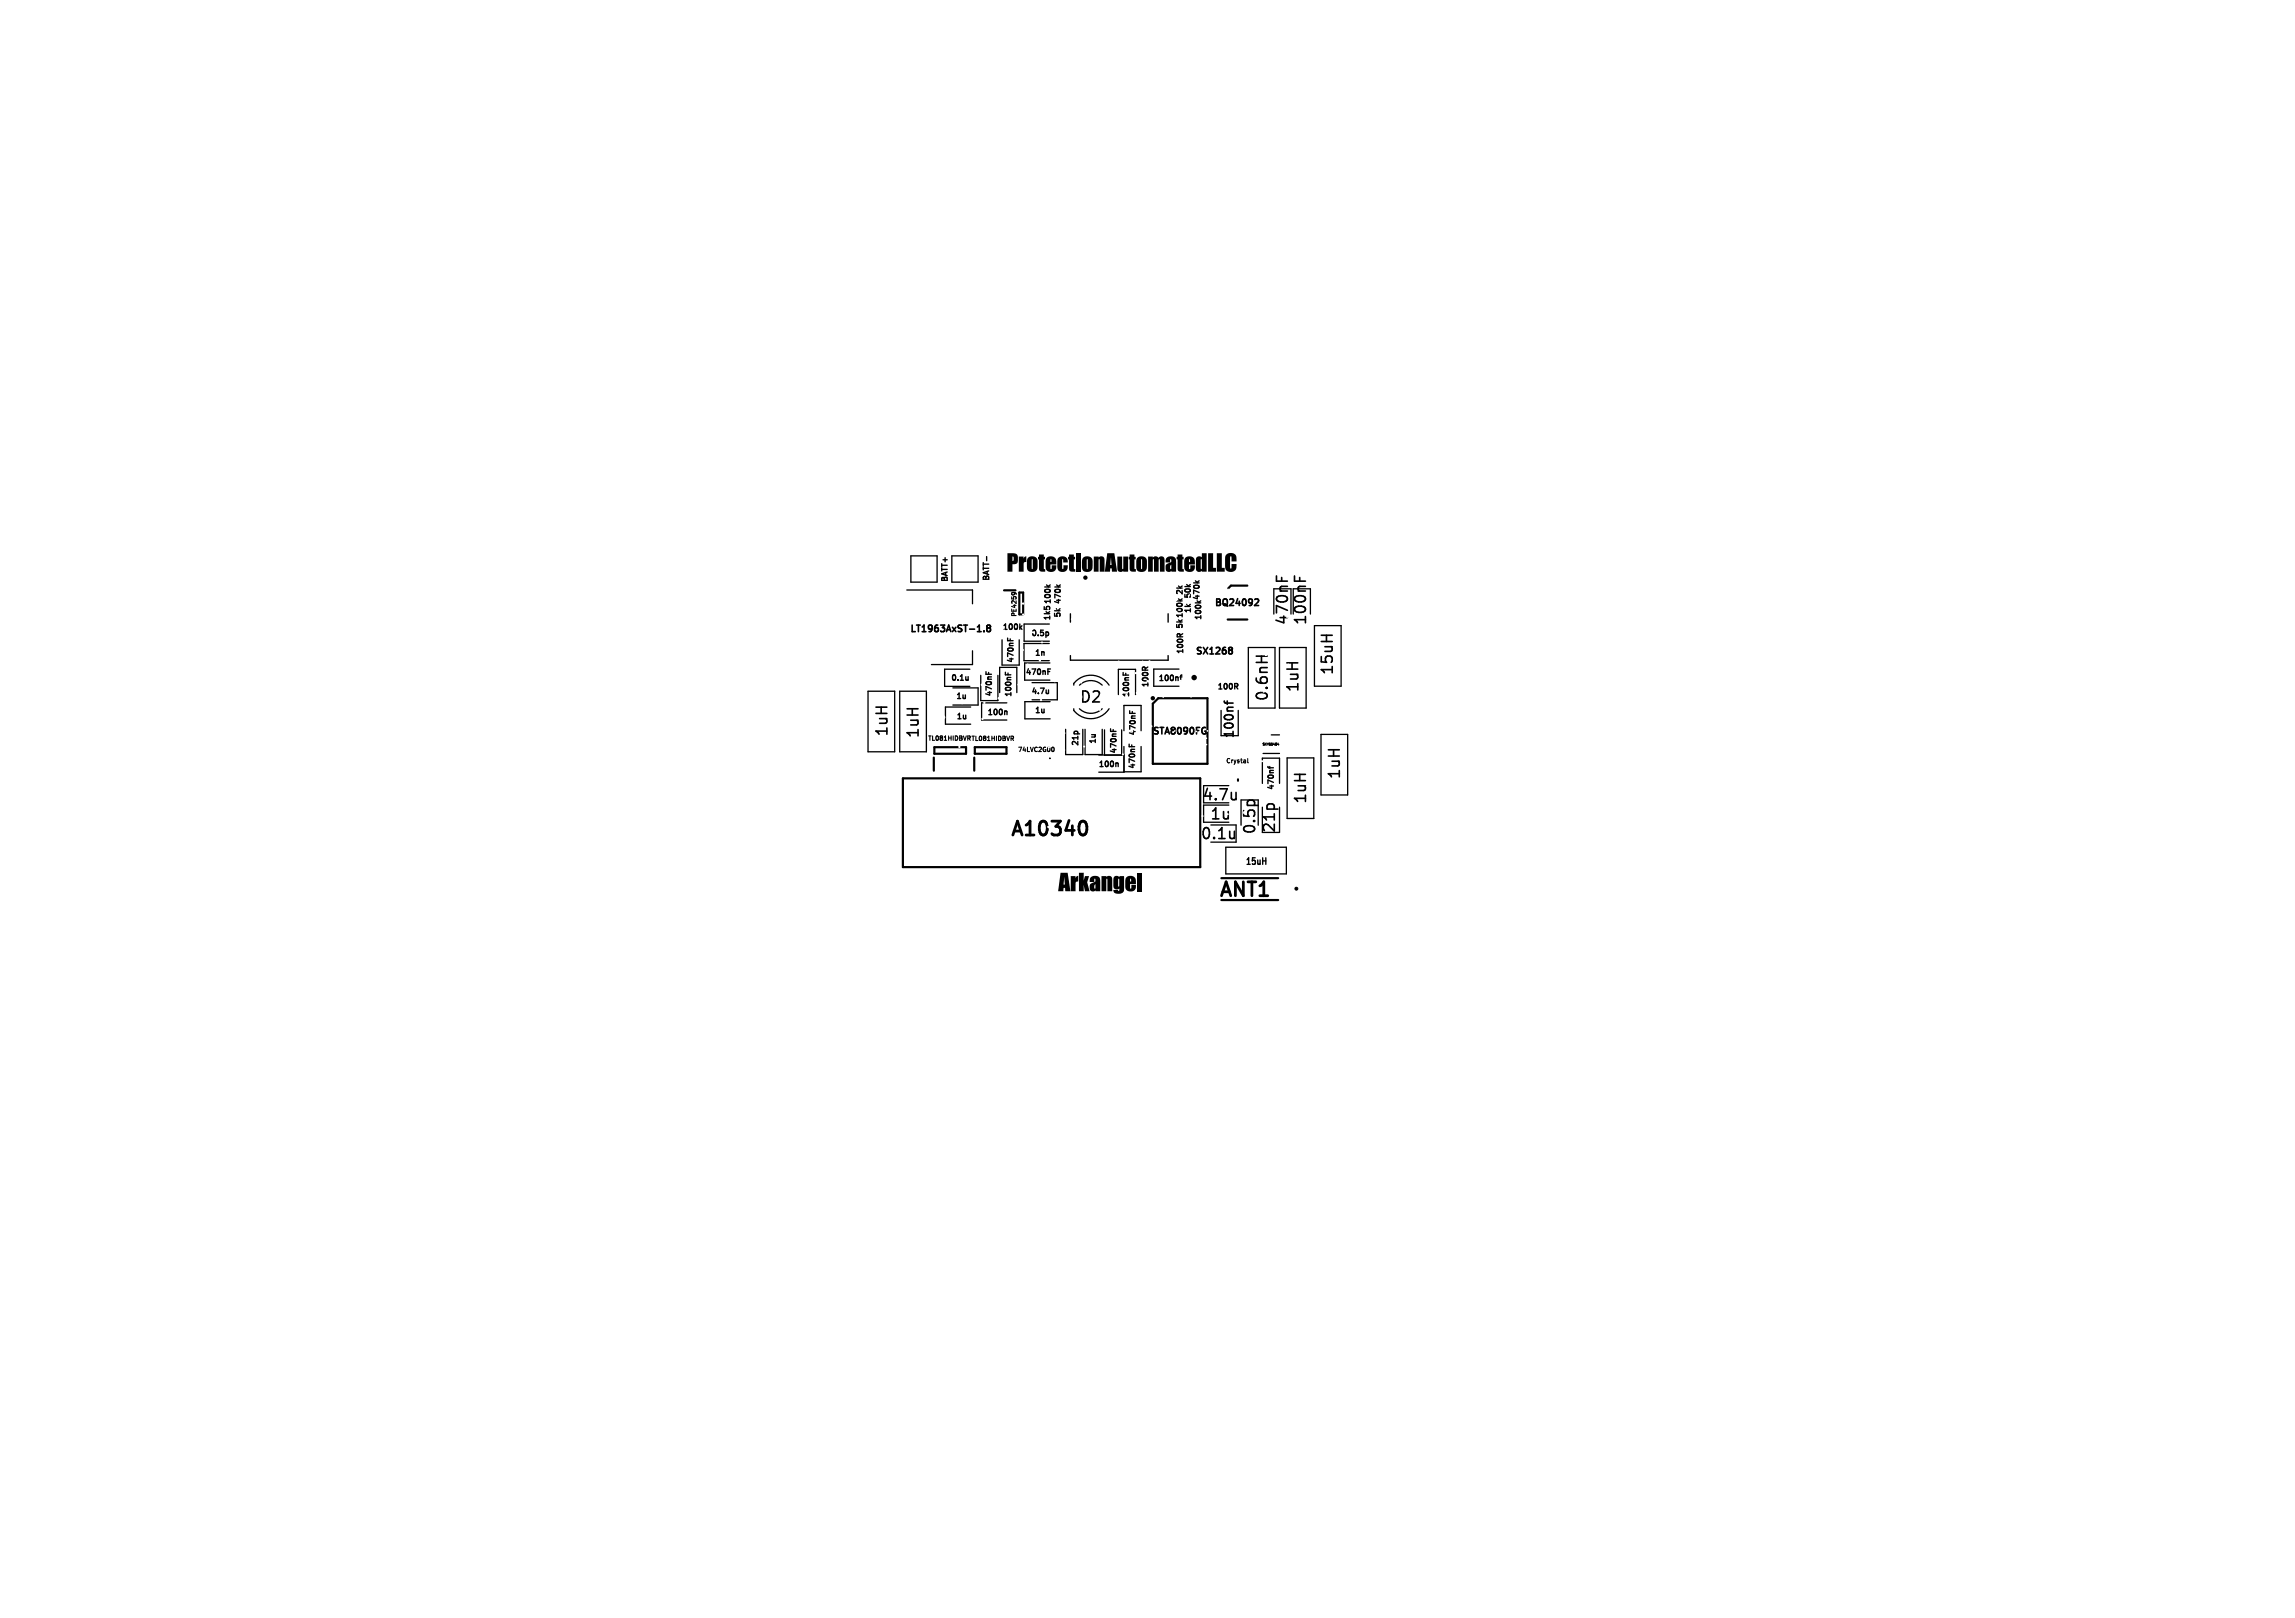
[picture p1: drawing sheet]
<svg xmlns="http://www.w3.org/2000/svg" width="210mm" height="148mm" viewBox="0 0 210 148" stroke-linecap="round" stroke-linejoin="round" font-family="sans-serif">
<defs><g id="words">
<text font-size="2.1" fill="#fff" x="92.1" y="52.6">ProtectionAutomatedLLC</text>
<text font-size="2.1" x="96.8" y="81.8">Arkangel</text>
<text font-size="1.8" fill="#fff" x="92.4" y="76.8">A10340</text>
<text font-size="1.8" x="111.5" y="82.3">ANT1</text>
<g font-size="1.4" fill="#fff">
<text x="118" y="57.2" transform="rotate(-90 118 57.2)">470nF</text>
<text x="116.2" y="64.2" transform="rotate(-90 116.2 64.2)">0.6nH</text>
<text x="119" y="63.4" transform="rotate(-90 119 63.4)">1uH</text>
<text x="122.1" y="61.8" transform="rotate(-90 122.1 61.8)">15uH</text>
<text x="110.7" y="75.1">1u</text>
<text x="115" y="76.4" transform="rotate(-90 115 76.4)">0.5p</text>
<text x="116.8" y="76.2" transform="rotate(-90 116.8 76.2)">21p</text>
</g>
<g font-size="1.4">
<text x="119.7" y="57.2" transform="rotate(-90 119.7 57.2)">100nF</text>
<text x="98.8" y="64.4">D2</text>
<text x="81.4" y="67.4" transform="rotate(-90 81.4 67.4)">1uH</text>
<text x="84.2" y="67.6" transform="rotate(-90 84.2 67.6)">1uH</text>
<text x="122.8" y="71.3" transform="rotate(-90 122.8 71.3)">1uH</text>
<text x="109.8" y="76.9">0.1u</text>
<text x="110" y="73.4">4.7u</text>
<text x="119.7" y="73.6" transform="rotate(-90 119.7 73.6)">1uH</text>
</g>
<text font-size="1.1" x="113.1" y="67.6" transform="rotate(-90 113.1 67.6)">100nf</text>
<g font-size=".8">
<text x="83.2" y="58">LT1963AxST-1.8</text>
<text x="113.9" y="79.3">15uH</text>
</g>
<g font-size=".8" fill="#fff">
<text x="111.1" y="55.6">BQ24092</text>
<text x="109.3" y="60">SX1268</text>
<text x="105.4" y="67.4">STA8090FG</text>
</g>
<g font-size=".7">
<text x="86.9" y="53.3" transform="rotate(-90 86.9 53.3)">BATT+</text>
<text x="90.7" y="53.2" transform="rotate(-90 90.7 53.2)">BATT-</text>
<text x="87" y="62.4">0.1u</text>
<text x="87.4" y="64.1">1u</text>
<text x="87.5" y="65.9">1u</text>
<text x="90.3" y="65.6">100n</text>
<text x="90.9" y="63.8" transform="rotate(-90 90.9 63.8)">470nF</text>
<text x="92.7" y="63.8" transform="rotate(-90 92.7 63.8)">100nF</text>
<text x="92.9" y="60.7" transform="rotate(-90 92.9 60.7)">470nF</text>
<text x="93.8" y="61.9">470nF</text>
<text x="94.3" y="63.6">4.7u</text>
<text x="94.6" y="65.4">1u</text>
<text x="94.6" y="60.1">1n</text>
<text x="105.9" y="62.4">100nf</text>
<text x="98.8" y="68.3" transform="rotate(-90 98.8 68.3)">21p</text>
<text x="100.4" y="68.1" transform="rotate(-90 100.4 68.1)">1u</text>
<text x="100.5" y="70.3">100n</text>
<text x="116.7" y="72.3" transform="rotate(-90 116.7 72.3)">470nf</text>
</g>
<g font-size=".7" fill="#fff">
<text x="91.7" y="57.8">100k</text>
<text x="94.3" y="58.3">0.5p</text>
<text x="96.2" y="56.8" transform="rotate(-90 96.2 56.8)">1k5</text>
<text x="96.3" y="55.3" transform="rotate(-90 96.3 55.3)">100k</text>
<text x="97.2" y="56.6" transform="rotate(-90 97.2 56.6)">5k 470k</text>
<text x="108.4" y="57.6" transform="rotate(-90 108.4 57.6)">5k 100k</text>
<text x="108.4" y="54.5" transform="rotate(-90 108.4 54.5)">2k</text>
<text x="108.4" y="59.9" transform="rotate(-90 108.4 59.9)">100R</text>
<text x="109.1" y="56.2" transform="rotate(-90 109.1 56.2)">1k</text>
<text x="109.1" y="54.8" transform="rotate(-90 109.1 54.8)">50k</text>
<text x="110.1" y="56.8" transform="rotate(-90 110.1 56.8)">100k 470k</text>
<text x="103.5" y="63.9" transform="rotate(-90 103.5 63.9)">100nF</text>
<text x="105.2" y="63" transform="rotate(-90 105.2 63)">100R</text>
<text x="111.3" y="63.2">100R</text>
<text x="102.3" y="69" transform="rotate(-90 102.3 69)">470nF</text>
<text x="104" y="70.4" transform="rotate(-90 104 70.4)">470nF</text>
<text x="104.1" y="67.4" transform="rotate(-90 104.1 67.4)">470nF</text>
</g>
<g font-size=".6">
<text x="93.1" y="56.5" transform="rotate(-90 93.1 56.5)">PE4259</text>
<text x="84.9" y="67.9">TL081HIDBVR TL081HIDBVR</text>
</g>
<g font-size=".6" fill="#fff">
<text x="93.1" y="68.9">74LVC2G00</text>
<text x="112.2" y="69.9">Crystal</text>
</g>
<text font-size=".3" x="115.5" y="68.2">SKY65404</text>
</g></defs>
<g fill="none" stroke="#000" stroke-width=".13">
<path d="M92.2 58.4v.2M92.4 58.4v.2M93.4 57.4l.1 .2M93.5 57.2l-.2 .2M95.8 53.5l.2 .2M95.9 57.8v.3M95.9 58.1h.1M96.1 53.5l-.2 .1M96.7 53.5l.2 .2M97 53.5l-.2 .1M98 56.1v.8M98 60v.4h8.9v-.4"/>
<path d="M106.9 56.1v.8M107.7 58.1l.1-.1 .2 .1M107.8 54.8l.2 .2M108.2 54.8l-.2 .1M108.2 58l-.2 .1M109.4 53.1l.2 .2M88.6 61.9v.3M88.6 62.2h-.1M90.2 61.4v.3M90.5 61.5v.2M92 61.5v.2M92 65l.1 .1v.3"/>
<path d="M92.2 61.6v.1M95.9 61.4h.2M95.9 61.2h.2M95.9 63.1v.3M95.9 63.4h.1M101.6 66.7v.2M101.9 66.7v.2M102.2 69.8l.1 .1v.2M102.8 61.5v.3M103 61.6v.2M103.3 68.1v.2M103.4 65v.3"/>
<path d="M103.6 68.1v.2M103.6 65.1v.2M104.7 61h-.1l-.1 .1M104.7 61l.1 .1M104.8 61.1h.1M105 61l-.2 .2M108 61.9h.2M108.2 61.8h-.2v.5M113.1 62.8l.2 .2M113.2 62.5l.1 .1-.1 .2M116 70.1l.1 .1h.4M116.2 70.1v.2"/>
</g>
<g fill="none" stroke="#000" stroke-width=".15">
<path d="M90 57.7v.1M90.4 57.4l-.1-.1 .1-.1 .2 .1-.1 .1M90.4 57.4l-.1 .2 .1 .2 .2-.1-.1-.3M90.4 57.4h.1M112.5 59.2l.3 .1-.1 .2M112.5 59.5h.2M112.7 59.5l.1 .2-.3 .1M114.9 54.8h.2l.1 .2-.4 .4h.4M118.5 52.7v.5M110.2 66.9h.1v.2M112 64.1l.1 .2h.7M112.3 64.1v.3"/>
<path d="M115 60h1M115.4 60v.6"/>
</g>
<g fill="none" stroke="#000" stroke-width=".09">
<path d="M117 68l-.1 .1h.1M117 68v.2"/>
<circle cx="96.1" cy="69.4" r=".02"/>
</g>
<g fill="none" stroke="#000" stroke-width=".1">
<path d="M92.6 54.3v-.1h.2l.2 .1v.1M92.8 54.2v.1M92.6 67.5l.1 .2M92.7 67.4v.1M96.3 68.3a.21 .21 0 0 1 .2 .2 .21 .21 0 0 1-.2 .2"/>
<circle cx="113.3" cy="71.3" r=".05"/>
</g>
<g fill="none" stroke="#000" stroke-width=".25">
<path d="M99 75.1h.2a.79 .79 0 0 1 0 1.3h-.2"/>
<circle cx="109.3" cy="62" r=".13"/>
</g>
<g fill="none" stroke="#000" stroke-width=".12">
<path d="M83 54h6v1.2M83.4 50.9h2.3v2.4h-2.3zM87.1 50.9h2.4v2.4h-2.4zM89 59.5v1.3h-3.8M91.7 58.5v2.3h1.6v-2.3M96 58.9h-2.3v1.5h2.3M96 57.1h-2.3v1.6h2.3M114.2 59.2h2.5v5.6h-2.5zM116.6 53.9v2.3M117.1 59.2h2.4v5.6h-2.4zM118.1 53.9v2.3M118.3 53.9v2.3"/>
<path d="M119.9 53.9v2.3M120.3 57.2h2.4v5.6h-2.4zM79.4 63.2h2.5v5.6h-2.5zM82.3 63.2h2.5v5.6h-2.5zM87.2 62.9h2.3v1.6h-2.3M88.7 61.2h-2.3v1.6h2.3M88.8 64.7h-2.3v1.5h2.3M89.7 61.8v2.3h1.6v-2.3M91.5 63.4v-2.4h1.5v2.4M92.1 64.3h-2.3v1.6h2.3M94.4 62.4h2.4v1.6h-2.4M96.1 60.6h-2.3v1.6h2.3"/>
<path d="M96.1 64.2h-2.3v1.6h2.3M97.5 66.7v2.3h1.6v-2.3M98.3 62.7a1.18 1.18 0 0 1 .9-.8 1.99 1.99 0 0 1 2.3 .8M98.8 62.7a1.5 1.5 0 0 1 2.1 0M99.3 66.7v2.3h1.6v-2.3M100.5 69.1h2.4v1.5h-2.4M100.9 64.8a1.5 1.5 0 0 1-2.1 0M101.1 66.8v2.3M101.5 64.8a1.99 1.99 0 0 1-3.2 .2v-.2M102.3 63.5v-2.3h1.6v2.3M102.6 66.8v2.3M102.8 68.3v2.3h1.6v-2.3"/>
<path d="M102.8 66.8v-2.3h1.6v2.3M107.9 61.2h-2.3v1.6h2.3M110.8 75.5h2.3v1.5h-2.3M111.7 65v2.3h1.6v-2.3M112.2 77.5h5.5v2.4h-5.5zM112.4 71.9h-2.3v1.5h2.3M112.4 73.6h-2.3v1.6h2.3M113.6 73.2v2.3M115.1 73.2v2.3M115.5 71.7v-2.3h1.6v2.3M115.5 73.8v2.3M115.6 68.9h1.5"/>
<path d="M116.3 67.2h.8M117.1 73.8v2.3M117.8 69.3h2.4v5.6h-2.4zM120.9 67.2h2.4v5.5h-2.4z"/>
</g>
<g fill="#000" stroke="#000" stroke-width=".09">
<circle cx="96.1" cy="69.4" r=".02"/>
<circle cx="113.3" cy="71.4" r=".05"/>
<circle cx="113.3" cy="71.3" r=".05"/>
<circle cx="118.6" cy="81.3" r=".13"/>
</g>
<g fill="none" stroke="#000" stroke-width=".2">
<path d="M91.9 54h1M93.3 54.2h.3v2h-.3zM112.3 56.7h1.8M114.1 53.6h-1.5l-.2 .2M82.6 71.2h27.2v8.1h-27.2zM85.4 69.3v1.2M85.5 68.3h2.9v.7h-2.9zM89.1 69.3v1.2M89.2 68.3h2.9v.7h-2.9zM105.5 64.4l.5-.5h4.5v6h-5zM111.8 82.3h5.2M111.8 80.3h5.2"/>
<circle cx="105.5" cy="63.9" r=".1"/>
</g>
<g fill="#fff" stroke="#fff" stroke-width=".09">
<circle cx="116.2" cy="76.7" r=".13"/>
<circle cx="115" cy="72.7" r=".06"/>
<circle cx="95.4" cy="58.8" r=".05"/>
<circle cx="103.9" cy="61.6" r=".06"/>
<circle cx="115.5" cy="69.6" r=".05"/>
<circle cx="90.1" cy="60.3" r=".13"/>
<circle cx="105.4" cy="66.4" r=".05"/>
<circle cx="109" cy="63.7" r=".03"/>
<circle cx="110.8" cy="65.8" r=".03"/>
<circle cx="93.3" cy="66.2" r=".12"/>
<circle cx="107.7" cy="70.3" r=".03"/>
<circle cx="108.6" cy="66" r=".03"/>
<circle cx="112.3" cy="68.2" r=".03"/>
<circle cx="115" cy="68.1" r=".03"/>
<circle cx="117.4" cy="68.1" r=".03"/>
<circle cx="112.1" cy="71" r=".03"/>
<circle cx="88.7" cy="69" r=".06"/>
<circle cx="87.3" cy="58.4" r=".12"/>
<circle cx="109.5" cy="65.9" r=".03"/>
<circle cx="88.3" cy="61.7" r=".13"/>
<circle cx="116.2" cy="53.6" r=".1"/>
<circle cx="113.9" cy="60.5" r=".03"/>
<circle cx="106" cy="66.4" r=".03"/>
<circle cx="85.7" cy="62" r=".13"/>
<circle cx="95.3" cy="64" r=".06"/>
<circle cx="105.8" cy="64.8" r=".05"/>
<circle cx="91.6" cy="56.7" r=".06"/>
<circle cx="90.1" cy="64.3" r=".06"/>
<circle cx="116.3" cy="54.3" r=".05"/>
<circle cx="109.5" cy="69.4" r=".03"/>
<circle cx="115.8" cy="59.9" r=".05"/>
<circle cx="113.3" cy="76.9" r=".05"/>
<circle cx="92.9" cy="64.5" r=".06"/>
<circle cx="109.8" cy="63.6" r=".03"/>
<circle cx="112.6" cy="71.8" r=".05"/>
<circle cx="86.3" cy="65.6" r=".12"/>
<circle cx="81.6" cy="55.9" r=".12"/>
<circle cx="113.1" cy="63.9" r=".05"/>
<circle cx="108" cy="66.4" r=".03"/>
<circle cx="110.4" cy="68.1" r=".03"/>
<circle cx="87.4" cy="73.2" r=".06"/>
<circle cx="85.8" cy="66.9" r=".05"/>
<circle cx="113.7" cy="57" r=".05"/>
<circle cx="114.6" cy="60.8" r=".05"/>
<circle cx="87.8" cy="68.3" r=".06"/>
<circle cx="86.4" cy="63.9" r=".06"/>
<circle cx="109" cy="69.4" r=".03"/>
<circle cx="109.5" cy="67.9" r=".03"/>
<circle cx="111.9" cy="68.2" r=".06"/>
<circle cx="85.6" cy="70.9" r=".06"/>
<circle cx="108" cy="69.4" r=".03"/>
<circle cx="114.8" cy="59.9" r=".05"/>
<circle cx="110.1" cy="68.4" r=".03"/>
<circle cx="88" cy="64.3" r=".06"/>
<circle cx="85.4" cy="63.7" r=".05"/>
<circle cx="99.7" cy="56.3" r=".03"/>
<circle cx="110.8" cy="53.6" r=".03"/>
<circle cx="99" cy="62.4" r=".03"/>
<circle cx="100.5" cy="55.9" r=".03"/>
<circle cx="117.5" cy="62.2" r=".05"/>
<circle cx="120.2" cy="56.1" r=".05"/>
<circle cx="105.3" cy="56.5" r=".03"/>
<circle cx="116.3" cy="67.7" r=".05"/>
<circle cx="105.3" cy="58.5" r=".03"/>
<circle cx="116.7" cy="66.4" r=".05"/>
<circle cx="105.7" cy="57.5" r=".03"/>
<circle cx="104.6" cy="60.5" r=".03"/>
<circle cx="111.1" cy="54.6" r=".03"/>
<circle cx="114.6" cy="54.6" r=".05"/>
<circle cx="117.4" cy="69.3" r=".03"/>
<circle cx="109.5" cy="74.7" r=".03"/>
<circle cx="103" cy="72.6" r=".03"/>
<circle cx="110.5" cy="66.9" r=".03"/>
<circle cx="109.5" cy="66.4" r=".03"/>
<circle cx="96.3" cy="69.4" r=".06"/>
<circle cx="111.1" cy="67.2" r=".03"/>
<circle cx="109.1" cy="56.4" r=".05"/>
<circle cx="88.8" cy="70" r=".06"/>
<circle cx="101.8" cy="60.6" r=".06"/>
<circle cx="102.6" cy="58.8" r=".06"/>
<circle cx="103.5" cy="57.9" r=".05"/>
<circle cx="101" cy="58.5" r=".05"/>
<circle cx="98.1" cy="56.6" r=".05"/>
<circle cx="103.9" cy="56.9" r=".05"/>
<circle cx="101.7" cy="56.3" r=".05"/>
<circle cx="102.6" cy="55.6" r=".05"/>
<circle cx="95.4" cy="54.8" r=".06"/>
<circle cx="93.1" cy="70.7" r=".13"/>
<circle cx="93.9" cy="67.1" r=".06"/>
<circle cx="94" cy="60.8" r=".06"/>
<circle cx="81.6" cy="71.6" r=".12"/>
<circle cx="94.5" cy="73.8" r=".05"/>
<circle cx="98.9" cy="69.8" r=".05"/>
<circle cx="111.1" cy="64.1" r=".05"/>
<circle cx="113.6" cy="68.2" r=".05"/>
<circle cx="96" cy="70.9" r=".05"/>
<circle cx="97.8" cy="69.8" r=".05"/>
<circle cx="110.8" cy="65" r=".05"/>
<circle cx="95.9" cy="69.8" r=".05"/>
<circle cx="114.5" cy="72.2" r=".03"/>
<circle cx="113.5" cy="64.2" r=".03"/>
<circle cx="104.8" cy="54.3" r=".03"/>
<circle cx="112.4" cy="53.9" r=".03"/>
<circle cx="97.5" cy="65.4" r=".03"/>
<circle cx="96.3" cy="65.1" r=".03"/>
<circle cx="110" cy="74.7" r=".05"/>
<circle cx="107.4" cy="77.9" r=".05"/>
<circle cx="111.9" cy="54" r=".03"/>
<circle cx="79" cy="64.4" r=".06"/>
<circle cx="93.1" cy="72.7" r=".06"/>
<circle cx="121.4" cy="76.8" r=".06"/>
<circle cx="119" cy="70" r=".06"/>
<circle cx="119.6" cy="65.6" r=".05"/>
<circle cx="122.7" cy="77.8" r=".06"/>
<circle cx="105.5" cy="71.6" r=".06"/>
<circle cx="121.2" cy="75.1" r=".06"/>
<circle cx="119.2" cy="66.9" r=".05"/>
<circle cx="106" cy="74.6" r=".05"/>
<circle cx="102.8" cy="69" r=".05"/>
<circle cx="103.7" cy="71.7" r=".05"/>
<circle cx="103.6" cy="72.6" r=".05"/>
<circle cx="100.6" cy="74.7" r=".05"/>
<circle cx="100.2" cy="73" r=".05"/>
<circle cx="99.4" cy="71.7" r=".05"/>
<circle cx="99.2" cy="68.3" r=".05"/>
<circle cx="99.6" cy="69.3" r=".03"/>
<circle cx="81.2" cy="59.7" r=".12"/>
<circle cx="107.5" cy="65.4" r=".03"/>
<circle cx="98.8" cy="71.7" r=".03"/>
<circle cx="85.2" cy="72.2" r=".06"/>
<circle cx="109" cy="65.4" r=".03"/>
<circle cx="95.5" cy="70.2" r=".06"/>
<circle cx="97.6" cy="71.6" r=".03"/>
<circle cx="93.6" cy="54" r=".06"/>
<circle cx="91.5" cy="54.6" r=".06"/>
<circle cx="82.1" cy="69.2" r=".06"/>
<circle cx="107" cy="74.6" r=".05"/>
<circle cx="107.7" cy="76.9" r=".05"/>
<circle cx="103.9" cy="64.2" r=".05"/>
<circle cx="105.3" cy="72.9" r=".05"/>
<circle cx="104.3" cy="71.6" r=".05"/>
<circle cx="108.5" cy="76.2" r=".05"/>
<circle cx="106.6" cy="63.1" r=".05"/>
<circle cx="97.4" cy="67.1" r=".05"/>
<circle cx="122.1" cy="76.2" r=".05"/>
<circle cx="95.2" cy="60.4" r=".06"/>
<circle cx="100.7" cy="64.9" r=".05"/>
<circle cx="102.4" cy="60.5" r=".06"/>
<circle cx="99.7" cy="65.4" r=".05"/>
<circle cx="123.4" cy="76.6" r=".05"/>
<circle cx="97.6" cy="74.7" r=".05"/>
<circle cx="103.9" cy="60" r=".06"/>
<circle cx="98.1" cy="70.1" r=".03"/>
<circle cx="97.4" cy="68.6" r=".05"/>
<circle cx="92.4" cy="56.2" r=".06"/>
<circle cx="101.7" cy="65.7" r=".05"/>
<circle cx="96.5" cy="62.3" r=".05"/>
<circle cx="93.2" cy="62.6" r=".06"/>
<circle cx="100.4" cy="65.4" r=".05"/>
<circle cx="93.6" cy="55.2" r=".06"/>
<circle cx="93.6" cy="63" r=".06"/>
<circle cx="89.8" cy="62.6" r=".06"/>
<circle cx="91.4" cy="63.9" r=".06"/>
<circle cx="89.9" cy="65.8" r=".06"/>
<circle cx="93.6" cy="56.2" r=".06"/>
<circle cx="93.6" cy="59.5" r=".06"/>
<circle cx="105.8" cy="58.1" r=".05"/>
<circle cx="105" cy="57.5" r=".05"/>
<circle cx="105.7" cy="58.9" r=".05"/>
<circle cx="106.4" cy="63.8" r=".03"/>
<circle cx="109.4" cy="57.6" r=".05"/>
<circle cx="108.1" cy="61.1" r=".03"/>
<circle cx="107" cy="64.9" r=".03"/>
<circle cx="111.1" cy="57.6" r=".05"/>
<circle cx="110.6" cy="57.9" r=".05"/>
<circle cx="107.1" cy="65.3" r=".03"/>
<circle cx="102.1" cy="55.7" r=".03"/>
<circle cx="104.9" cy="64.3" r=".03"/>
<circle cx="113.2" cy="58.4" r=".05"/>
<circle cx="102.1" cy="69.4" r=".05"/>
<circle cx="105.5" cy="59.8" r=".05"/>
<circle cx="111.5" cy="57.3" r=".05"/>
<circle cx="104" cy="63.4" r=".05"/>
<circle cx="105.2" cy="60.5" r=".05"/>
<circle cx="89.9" cy="70.6" r=".06"/>
<circle cx="93.6" cy="70.4" r=".06"/>
<circle cx="92.3" cy="69.2" r=".06"/>
<circle cx="101.7" cy="57" r=".03"/>
<circle cx="104.7" cy="64.5" r=".03"/>
<circle cx="110.4" cy="67.5" r=".03"/>
<circle cx="111.1" cy="67.8" r=".03"/>
<circle cx="103.7" cy="55.1" r=".03"/>
<circle cx="106.1" cy="56.8" r=".05"/>
<circle cx="118.3" cy="77.2" r=".06"/>
<circle cx="119.2" cy="63.9" r=".05"/>
<circle cx="114" cy="62.5" r=".05"/>
<circle cx="110.6" cy="63" r=".05"/>
<circle cx="113.2" cy="59.4" r=".05"/>
<circle cx="108.1" cy="62.3" r=".05"/>
<circle cx="108.9" cy="62.3" r=".05"/>
<circle cx="114.5" cy="53.6" r=".05"/>
<circle cx="112.9" cy="57" r=".03"/>
<circle cx="109.6" cy="57.9" r=".05"/>
<circle cx="114.9" cy="57.1" r=".03"/>
<circle cx="109.9" cy="61.3" r=".05"/>
<circle cx="80.5" cy="52.7" r="1.05"/>
<circle cx="119" cy="68.3" r=".4"/>
<circle cx="119" cy="75.9" r=".4"/>
<circle cx="118.3" cy="65.8" r=".4"/>
<circle cx="118.3" cy="58.2" r=".4"/>
<circle cx="98.5" cy="63.8" r=".45"/>
<circle cx="101.1" cy="63.8" r=".45"/>
<circle cx="111.1" cy="78.7" r=".4"/>
<circle cx="118.8" cy="78.7" r=".4"/>
<circle cx="122.2" cy="52.7" r="1.05"/>
<circle cx="122.1" cy="66.1" r=".4"/>
<circle cx="122.1" cy="73.8" r=".4"/>
<circle cx="122.2" cy="80.8" r="1.05"/>
<circle cx="83.5" cy="69.8" r=".4"/>
<circle cx="83.5" cy="62.2" r=".4"/>
<circle cx="99.4" cy="55.3" r=".31"/>
<circle cx="105.4" cy="55.3" r=".3"/>
<circle cx="105.4" cy="55.3" r=".31"/>
<circle cx="121.5" cy="63.8" r=".4"/>
<circle cx="121.5" cy="56.2" r=".4"/>
<circle cx="80.5" cy="80.8" r="1.05"/>
<circle cx="80.6" cy="69.8" r=".4"/>
<circle cx="80.6" cy="62.2" r=".4"/>
<circle cx="115.5" cy="65.8" r=".4"/>
<circle cx="115.5" cy="58.2" r=".4"/>
</g>
<path d="M98.1 54.1v1M98.1 57.8v1.3M106.7 54.1v1M106.7 57.8v1.3" fill="none" stroke="#fff" stroke-width=".65"/>
<use href="#words"/>
</svg>
